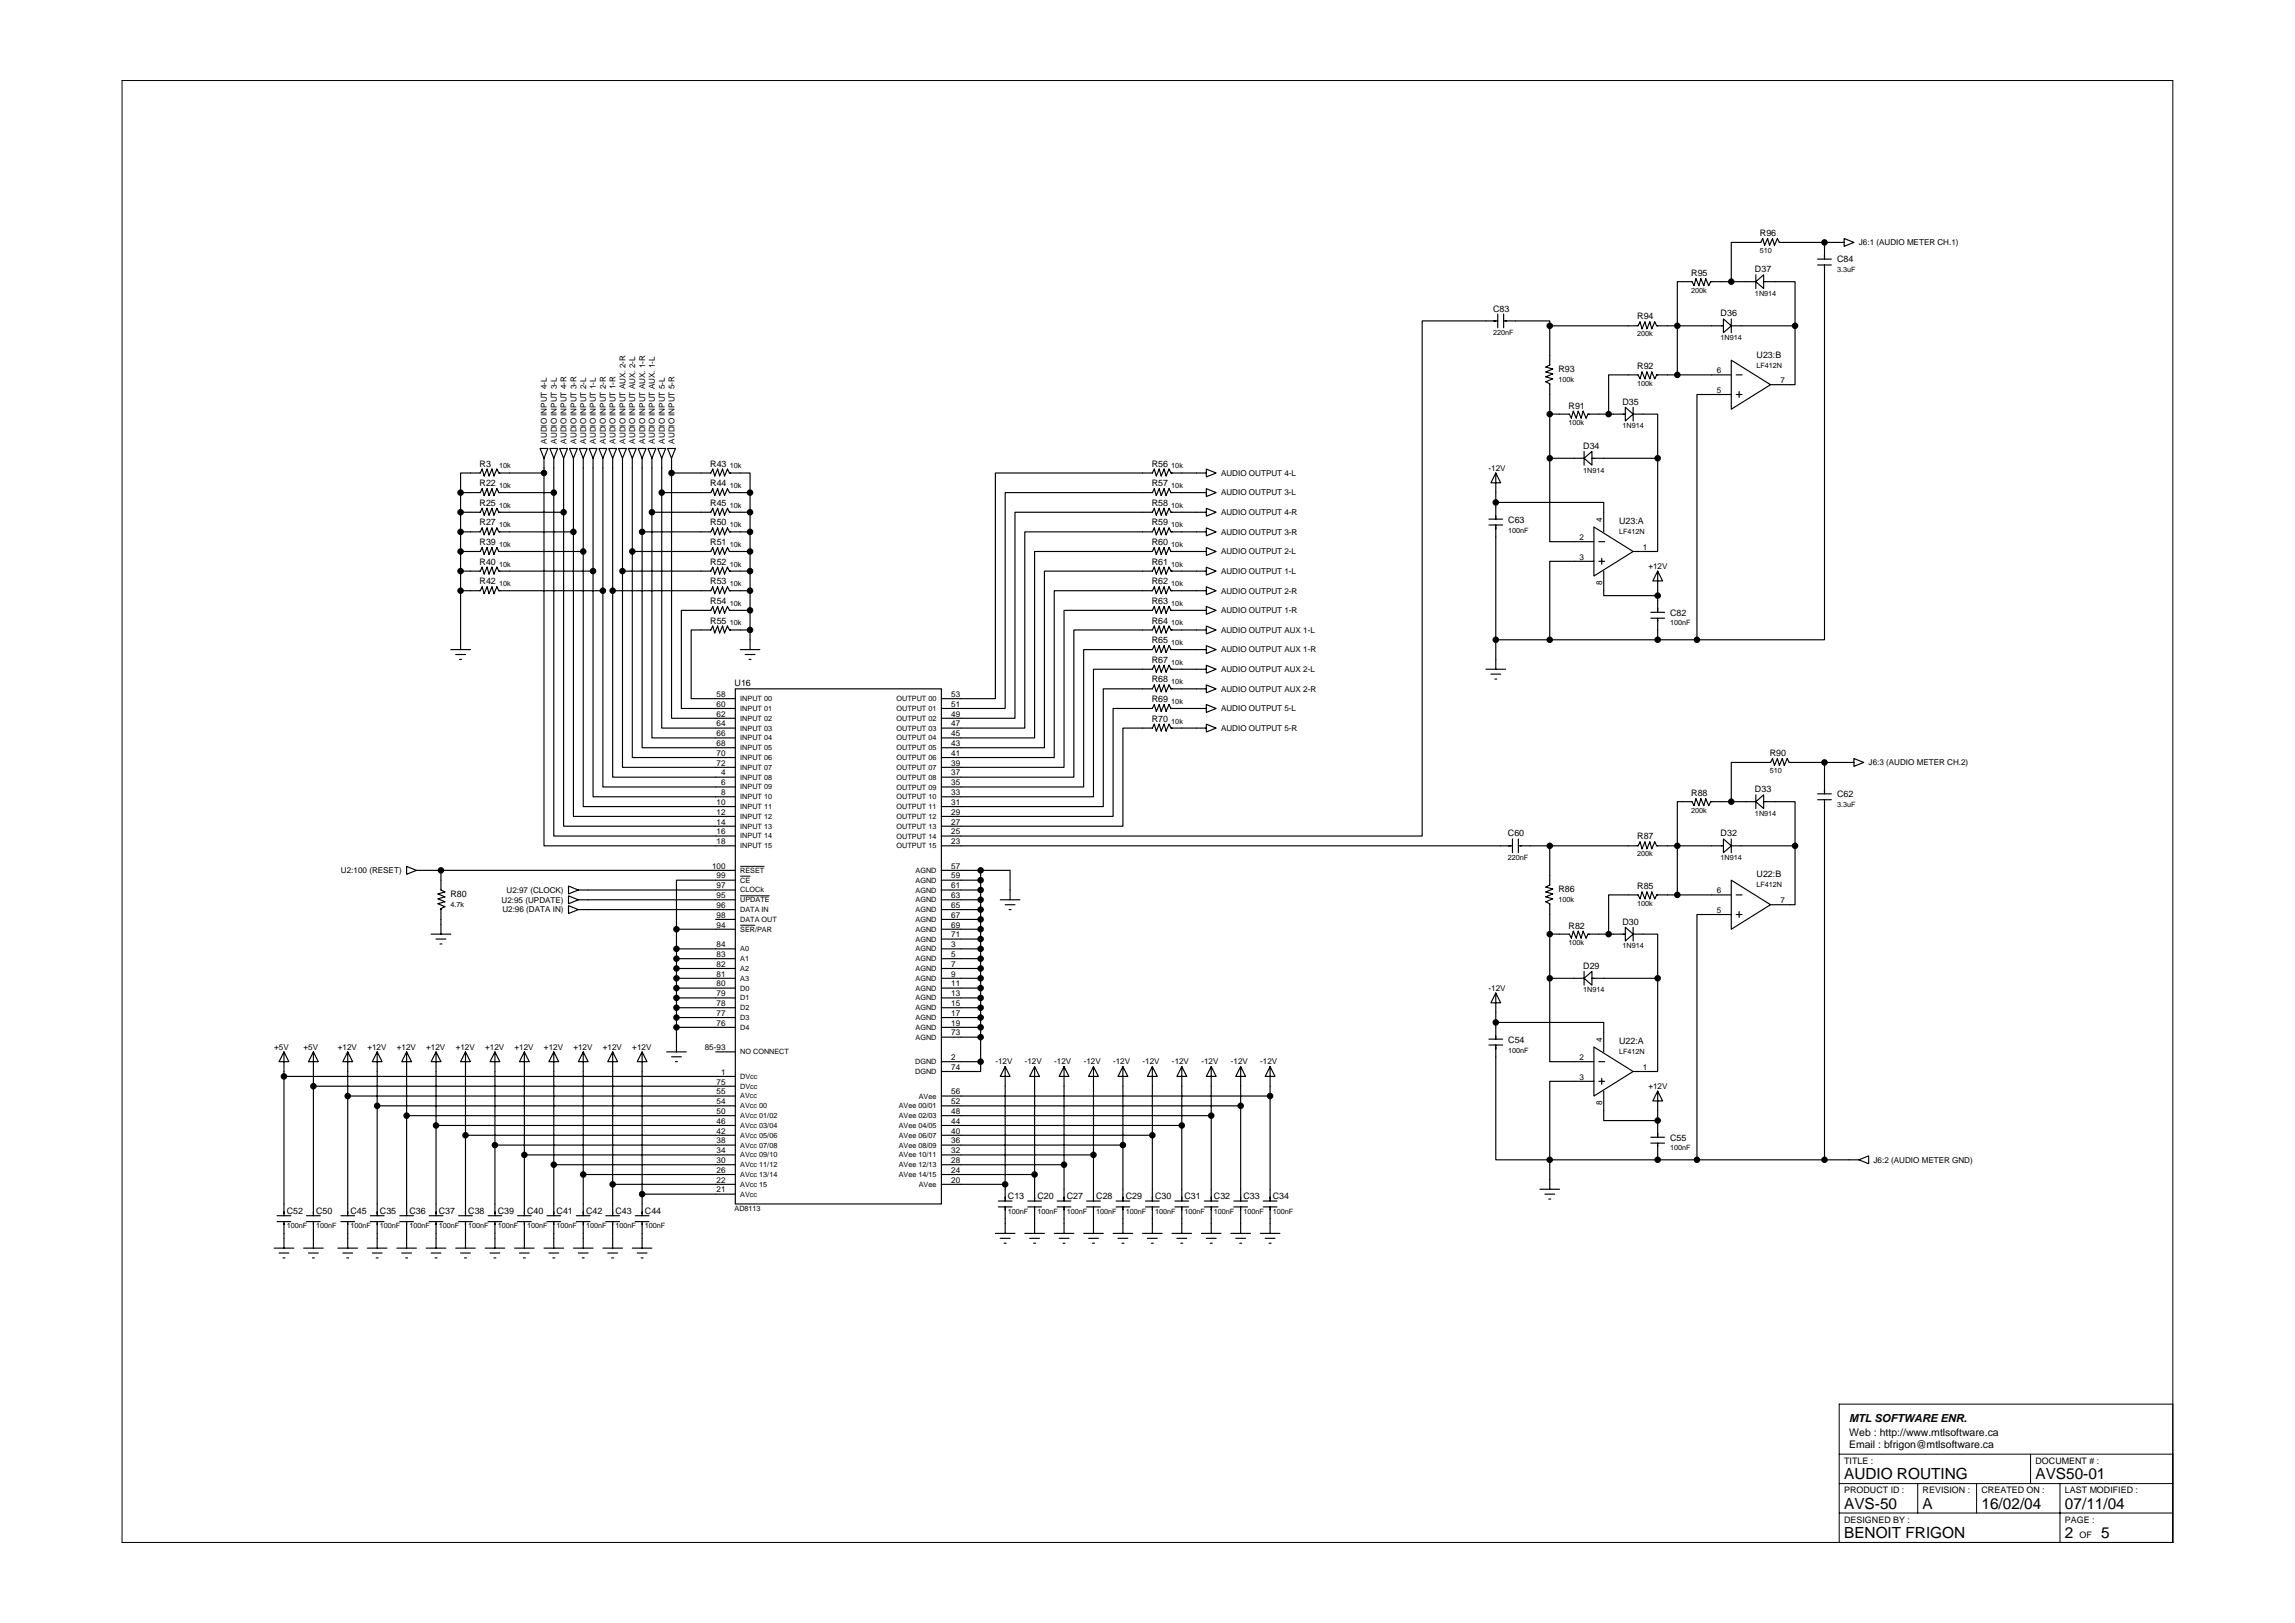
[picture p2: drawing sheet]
<svg xmlns="http://www.w3.org/2000/svg" width="594mm" height="420mm" viewBox="0 0 594 420" stroke-linecap="round" stroke-linejoin="round" font-family="sans-serif">
<defs><g id="words">
<g font-size="4">
<text x="477.4" y="383">AUDIO ROUTING</text>
<text x="526.9" y="383">AVS50-01</text>
<text x="477.4" y="390.6">AVS-50</text>
<text x="497.7" y="390.6">A</text>
<text x="512.9" y="390.6">16/02/04</text>
<text x="534.5" y="390.6">07/11/04</text>
<text x="477.4" y="398.2">BENOIT FRIGON</text>
<text x="534.5" y="398.2">2</text>
<text x="543.9" y="398.2">5</text>
</g>
<text font-size="2.9" x="478.6" y="368.2">MTL SOFTWARE ENR.</text>
<g font-size="2.7">
<text x="478.6" y="371.8">Web : http://www.mtlsoftware.ca</text>
<text x="478.6" y="374.8">Email : bfrigon@mtlsoftware.ca</text>
</g>
<g font-size="2.3">
<text x="455.6" y="61.1">R96</text>
<text x="437.8" y="71.5">R95</text>
<text x="454.3" y="70.5">D37</text>
<text x="475.5" y="67.9">C84</text>
<text x="386.5" y="80.7">C83</text>
<text x="423.8" y="82.7">R94</text>
<text x="445.4" y="81.9">D36</text>
<text x="423.8" y="95.6">R92</text>
<text x="454.7" y="92.6">U23:B</text>
<text x="403.4" y="96.4">R93</text>
<text x="406" y="105.8">R91</text>
<text x="420" y="104.8">D35</text>
<text x="409.8" y="116.2">D34</text>
<text x="124.2" y="120.8">R3</text>
<text x="124.2" y="125.9">R22</text>
<text x="183.8" y="120.8">R43</text>
<text x="183.8" y="125.9">R44</text>
<text x="298.1" y="120.8">R56</text>
<text x="298.1" y="125.9">R57</text>
<text x="124.2" y="131">R25</text>
<text x="183.8" y="131">R45</text>
<text x="298.1" y="131">R58</text>
<text x="124.2" y="136">R27</text>
<text x="183.8" y="136">R50</text>
<text x="298.1" y="136">R59</text>
<text x="390.4" y="135.5">C63</text>
<text x="419.1" y="135.7">U23:A</text>
<text x="124.2" y="141.1">R39</text>
<text x="183.8" y="141.1">R51</text>
<text x="298.1" y="141.1">R60</text>
<text x="124.2" y="146.2">R40</text>
<text x="183.8" y="146.2">R52</text>
<text x="298.1" y="146.2">R61</text>
<text x="124.2" y="151.3">R42</text>
<text x="183.8" y="151.3">R53</text>
<text x="298.1" y="151.3">R62</text>
<text x="183.8" y="156.4">R54</text>
<text x="183.8" y="161.4">R55</text>
<text x="298.1" y="156.4">R63</text>
<text x="298.1" y="161.4">R64</text>
<text x="432.3" y="159.4">C82</text>
<text x="298.1" y="166.5">R65</text>
<text x="298.1" y="171.6">R67</text>
<text x="190.2" y="177.7">U16</text>
<text x="298.1" y="176.7">R68</text>
<text x="298.1" y="181.8">R69</text>
<text x="298.1" y="186.8">R70</text>
<text x="458.1" y="195.7">R90</text>
<text x="437.8" y="206.1">R88</text>
<text x="454.3" y="205.1">D33</text>
<text x="475.5" y="206.4">C62</text>
<text x="390.3" y="216.5">C60</text>
<text x="423.8" y="217.3">R87</text>
<text x="445.4" y="216.5">D32</text>
<text x="454.7" y="227.2">U22:B</text>
<text x="116.6" y="232.3">R80</text>
<text x="403.4" y="231">R86</text>
<text x="423.8" y="230.2">R85</text>
<text x="420" y="239.4">D30</text>
<text x="406" y="240.4">R82</text>
<text x="409.8" y="250.8">D29</text>
<text x="390.4" y="270.1">C54</text>
<text x="419.1" y="270.3">U22:A</text>
<text x="432.3" y="295.3">C55</text>
<text x="260.9" y="310.5">C13</text>
<text x="268.5" y="310.5">C20</text>
<text x="276.2" y="310.5">C27</text>
<text x="283.8" y="310.5">C28</text>
<text x="291.4" y="310.5">C29</text>
<text x="299" y="310.5">C30</text>
<text x="306.6" y="310.5">C31</text>
<text x="314.2" y="310.5">C32</text>
<text x="321.9" y="310.5">C33</text>
<text x="329.5" y="310.5">C34</text>
<text x="74.2" y="314.3">C52</text>
<text x="81.8" y="314.3">C50</text>
<text x="90.7" y="314.3">C45</text>
<text x="98.4" y="314.3">C35</text>
<text x="106" y="314.3">C36</text>
<text x="113.6" y="314.3">C37</text>
<text x="121.2" y="314.3">C38</text>
<text x="128.8" y="314.3">C39</text>
<text x="136.5" y="314.3">C40</text>
<text x="144.1" y="314.3">C41</text>
<text x="151.7" y="314.3">C42</text>
<text x="159.3" y="314.3">C43</text>
<text x="166.9" y="314.3">C44</text>
<text x="477.4" y="379">TITLE :</text>
<text x="526.9" y="379">DOCUMENT # :</text>
<text x="477.4" y="386.6">PRODUCT ID :</text>
<text x="497.7" y="386.6">REVISION :</text>
<text x="512.9" y="386.6">CREATED ON :</text>
<text x="534.5" y="386.6">LAST MODIFIED :</text>
<text x="477.4" y="394.3">DESIGNED BY :</text>
<text x="534.5" y="394.3">PAGE :</text>
<text x="538.3" y="398.1">OF</text>
</g>
<g font-size="2.1">
<text x="481.2" y="63.5">J6:1 (AUDIO METER CH.1)</text>
<text x="444.5" y="101.7">5</text>
<text x="444.5" y="96.6">6</text>
<text x="460.9" y="99.1">7</text>
<text x="141.6" y="114.8" transform="rotate(-90 141.6 114.8)">AUDIO INPUT 4-L</text>
<text x="144.1" y="114.8" transform="rotate(-90 144.1 114.8)">AUDIO INPUT 3-L</text>
<text x="146.7" y="114.8" transform="rotate(-90 146.7 114.8)">AUDIO INPUT 4-R</text>
<text x="149.2" y="114.8" transform="rotate(-90 149.2 114.8)">AUDIO INPUT 3-R</text>
<text x="151.7" y="114.8" transform="rotate(-90 151.7 114.8)">AUDIO INPUT 2-L</text>
<text x="154.3" y="114.8" transform="rotate(-90 154.3 114.8)">AUDIO INPUT 1-L</text>
<text x="156.8" y="114.8" transform="rotate(-90 156.8 114.8)">AUDIO INPUT 2-R</text>
<text x="159.4" y="114.8" transform="rotate(-90 159.4 114.8)">AUDIO INPUT 1-R</text>
<text x="161.9" y="114.8" transform="rotate(-90 161.9 114.8)">AUDIO INPUT AUX. 2-R</text>
<text x="164.4" y="114.8" transform="rotate(-90 164.4 114.8)">AUDIO INPUT AUX. 2-L</text>
<text x="167" y="114.8" transform="rotate(-90 167 114.8)">AUDIO INPUT AUX. 1-R</text>
<text x="169.5" y="114.8" transform="rotate(-90 169.5 114.8)">AUDIO INPUT AUX. 1-L</text>
<text x="172.1" y="114.8" transform="rotate(-90 172.1 114.8)">AUDIO INPUT 5-L</text>
<text x="174.6" y="114.8" transform="rotate(-90 174.6 114.8)">AUDIO INPUT 5-R</text>
<text x="316.1" y="123.2">AUDIO OUTPUT 4-L</text>
<text x="385.3" y="121.9">-12V</text>
<text x="316.1" y="128.2">AUDIO OUTPUT 3-L</text>
<text x="316.1" y="133.3">AUDIO OUTPUT 4-R</text>
<text x="414.7" y="135.1" transform="rotate(-90 414.7 135.1)">4</text>
<text x="316.1" y="138.4">AUDIO OUTPUT 3-R</text>
<text x="316.1" y="143.5">AUDIO OUTPUT 2-L</text>
<text x="408.9" y="139.8">2</text>
<text x="425.3" y="142.3">1</text>
<text x="316.1" y="148.6">AUDIO OUTPUT 1-L</text>
<text x="408.9" y="144.9">3</text>
<text x="426.7" y="147.3">+12V</text>
<text x="316.1" y="153.6">AUDIO OUTPUT 2-R</text>
<text x="414.7" y="151.6" transform="rotate(-90 414.7 151.6)">8</text>
<text x="316.1" y="158.7">AUDIO OUTPUT 1-R</text>
<text x="316.1" y="163.8">AUDIO OUTPUT AUX 1-L</text>
<text x="316.1" y="168.9">AUDIO OUTPUT AUX 1-R</text>
<text x="316.1" y="174">AUDIO OUTPUT AUX 2-L</text>
<text x="316.1" y="179">AUDIO OUTPUT AUX 2-R</text>
<text x="185.5" y="180.4">58</text>
<text x="185.5" y="183">60</text>
<text x="185.5" y="185.5">62</text>
<text x="246.2" y="180.4">53</text>
<text x="246.2" y="183">51</text>
<text x="246.2" y="185.5">49</text>
<text x="316.1" y="184.1">AUDIO OUTPUT 5-L</text>
<text x="185.5" y="188">64</text>
<text x="185.5" y="190.6">66</text>
<text x="246.2" y="188">47</text>
<text x="246.2" y="190.6">45</text>
<text x="316.1" y="189.2">AUDIO OUTPUT 5-R</text>
<text x="185.5" y="193.1">68</text>
<text x="185.5" y="195.7">70</text>
<text x="246.2" y="193.1">43</text>
<text x="246.2" y="195.7">41</text>
<text x="185.5" y="198.2">72</text>
<text x="186.6" y="200.7">4</text>
<text x="186.6" y="203.3">6</text>
<text x="246.2" y="198.2">39</text>
<text x="246.2" y="200.7">37</text>
<text x="246.2" y="203.3">35</text>
<text x="483.7" y="198.1">J6:3 (AUDIO METER CH.2)</text>
<text x="185.5" y="208.4">10</text>
<text x="186.6" y="205.8">8</text>
<text x="246.2" y="205.8">33</text>
<text x="246.2" y="208.4">31</text>
<text x="185.5" y="210.9">12</text>
<text x="185.5" y="213.4">14</text>
<text x="185.5" y="216">16</text>
<text x="246.2" y="210.9">29</text>
<text x="246.2" y="213.4">27</text>
<text x="246.2" y="216">25</text>
<text x="185.5" y="218.5">18</text>
<text x="246.2" y="218.5">23</text>
<text x="88.3" y="226">U2:100 (RESET)</text>
<text x="184.3" y="224.9">100</text>
<text x="185.5" y="227.4">99</text>
<text x="246.2" y="227.4">59</text>
<text x="246.2" y="224.9">57</text>
<text x="129.8" y="233.7">U2:95 (UPDATE)</text>
<text x="131.1" y="231.1">U2:97 (CLOCK)</text>
<text x="185.5" y="230">97</text>
<text x="185.5" y="232.5">95</text>
<text x="246.2" y="230">61</text>
<text x="246.2" y="232.5">63</text>
<text x="444.5" y="231.2">6</text>
<text x="460.9" y="233.8">7</text>
<text x="130" y="236.2">U2:96 (DATA IN)</text>
<text x="185.5" y="235">96</text>
<text x="185.5" y="237.6">98</text>
<text x="246.2" y="235">65</text>
<text x="246.2" y="237.6">67</text>
<text x="444.5" y="236.3">5</text>
<text x="185.5" y="245.2">84</text>
<text x="185.5" y="240.1">94</text>
<text x="246.2" y="240.1">69</text>
<text x="246.2" y="242.7">71</text>
<text x="246.2" y="245.2">3</text>
<text x="185.5" y="247.7">83</text>
<text x="185.5" y="250.3">82</text>
<text x="246.2" y="247.7">5</text>
<text x="246.2" y="250.3">7</text>
<text x="185.5" y="252.8">81</text>
<text x="185.5" y="255.4">80</text>
<text x="185.5" y="257.9">79</text>
<text x="246.2" y="252.8">9</text>
<text x="246.2" y="255.4">11</text>
<text x="246.2" y="257.9">13</text>
<text x="385.3" y="256.5">-12V</text>
<text x="185.5" y="260.4">78</text>
<text x="185.5" y="263">77</text>
<text x="246.2" y="260.4">15</text>
<text x="246.2" y="263">17</text>
<text x="185.5" y="265.5">76</text>
<text x="246.2" y="265.5">19</text>
<text x="246.2" y="268.1">73</text>
<text x="414.7" y="269.8" transform="rotate(-90 414.7 269.8)">4</text>
<text x="71" y="271.8">+5V</text>
<text x="78.6" y="271.8">+5V</text>
<text x="87.5" y="271.8">+12V</text>
<text x="95.1" y="271.8">+12V</text>
<text x="102.7" y="271.8">+12V</text>
<text x="110.3" y="271.8">+12V</text>
<text x="118" y="271.8">+12V</text>
<text x="125.6" y="271.8">+12V</text>
<text x="133.2" y="271.8">+12V</text>
<text x="140.8" y="271.8">+12V</text>
<text x="148.4" y="271.8">+12V</text>
<text x="156.1" y="271.8">+12V</text>
<text x="163.7" y="271.8">+12V</text>
<text x="182.4" y="271.9">85-93</text>
<text x="246.2" y="274.4">2</text>
<text x="257.7" y="275.6">-12V</text>
<text x="265.3" y="275.6">-12V</text>
<text x="272.9" y="275.6">-12V</text>
<text x="280.5" y="275.6">-12V</text>
<text x="288.1" y="275.6">-12V</text>
<text x="295.8" y="275.6">-12V</text>
<text x="303.4" y="275.6">-12V</text>
<text x="311" y="275.6">-12V</text>
<text x="318.6" y="275.6">-12V</text>
<text x="326.2" y="275.6">-12V</text>
<text x="408.9" y="274.4">2</text>
<text x="185.5" y="280.8">75</text>
<text x="186.6" y="278.2">1</text>
<text x="246.2" y="276.9">74</text>
<text x="408.9" y="279.5">3</text>
<text x="425.3" y="276.9">1</text>
<text x="426.7" y="281.9">+12V</text>
<text x="185.5" y="285.8">54</text>
<text x="185.5" y="283.3">55</text>
<text x="246.2" y="285.8">52</text>
<text x="246.2" y="283.3">56</text>
<text x="414.7" y="286.2" transform="rotate(-90 414.7 286.2)">8</text>
<text x="185.5" y="288.4">50</text>
<text x="185.5" y="290.9">46</text>
<text x="185.5" y="293.5">42</text>
<text x="246.2" y="288.4">48</text>
<text x="246.2" y="290.9">44</text>
<text x="246.2" y="293.5">40</text>
<text x="185.5" y="296">38</text>
<text x="185.5" y="298.5">34</text>
<text x="246.2" y="296">36</text>
<text x="246.2" y="298.5">32</text>
<text x="185.5" y="301.1">30</text>
<text x="185.5" y="303.6">26</text>
<text x="246.2" y="301.1">28</text>
<text x="246.2" y="303.6">24</text>
<text x="485" y="301">J6:2 (AUDIO METER GND)</text>
<text x="185.5" y="306.2">22</text>
<text x="185.5" y="308.7">21</text>
<text x="246.2" y="306.2">20</text>
</g>
<g font-size="1.9">
<text x="455.6" y="65.4">510</text>
<text x="475.5" y="70.4">3.3uF</text>
<text x="437.8" y="75.8">200k</text>
<text x="454.3" y="76.6">1N914</text>
<text x="386.5" y="86.7">220nF</text>
<text x="423.8" y="87">200k</text>
<text x="445.4" y="88">1N914</text>
<text x="454.7" y="95.1">LF412N</text>
<text x="403.4" y="98.8">100k</text>
<text x="423.8" y="100">100k</text>
<text x="406" y="110.1">100k</text>
<text x="420" y="110.9">1N914</text>
<text x="129.2" y="121.3">10k</text>
<text x="188.9" y="121.3">10k</text>
<text x="303.2" y="121.3">10k</text>
<text x="409.8" y="122.3">1N914</text>
<text x="129.2" y="126.3">10k</text>
<text x="129.2" y="131.4">10k</text>
<text x="188.9" y="126.3">10k</text>
<text x="188.9" y="131.4">10k</text>
<text x="303.2" y="126.3">10k</text>
<text x="303.2" y="131.4">10k</text>
<text x="129.2" y="136.5">10k</text>
<text x="188.9" y="136.5">10k</text>
<text x="303.2" y="136.5">10k</text>
<text x="390.4" y="137.9">100nF</text>
<text x="129.2" y="141.6">10k</text>
<text x="188.9" y="141.6">10k</text>
<text x="303.2" y="141.6">10k</text>
<text x="419.1" y="138.3">LF412N</text>
<text x="129.2" y="146.7">10k</text>
<text x="188.9" y="146.7">10k</text>
<text x="303.2" y="146.7">10k</text>
<text x="129.2" y="151.7">10k</text>
<text x="188.9" y="151.7">10k</text>
<text x="303.2" y="151.7">10k</text>
<text x="188.9" y="156.8">10k</text>
<text x="188.9" y="161.9">10k</text>
<text x="303.2" y="156.8">10k</text>
<text x="303.2" y="161.9">10k</text>
<text x="432.3" y="161.8">100nF</text>
<text x="303.2" y="167">10k</text>
<text x="303.2" y="172.1">10k</text>
<text x="303.2" y="177.1">10k</text>
<text x="191.6" y="181.5">INPUT 00</text>
<text x="191.6" y="184">INPUT 01</text>
<text x="232.1" y="181.5">OUTPUT 00</text>
<text x="232.1" y="184.1">OUTPUT 01</text>
<text x="303.2" y="182.2">10k</text>
<text x="191.6" y="186.6">INPUT 02</text>
<text x="191.6" y="189.1">INPUT 03</text>
<text x="191.6" y="191.7">INPUT 04</text>
<text x="232.1" y="186.6">OUTPUT 02</text>
<text x="232.1" y="189.1">OUTPUT 03</text>
<text x="232.1" y="191.7">OUTPUT 04</text>
<text x="303.2" y="187.3">10k</text>
<text x="191.6" y="194.2">INPUT 05</text>
<text x="191.6" y="196.7">INPUT 06</text>
<text x="232.1" y="194.2">OUTPUT 05</text>
<text x="232.1" y="196.8">OUTPUT 06</text>
<text x="191.6" y="199.3">INPUT 07</text>
<text x="191.6" y="201.8">INPUT 08</text>
<text x="232.1" y="199.3">OUTPUT 07</text>
<text x="232.1" y="201.8">OUTPUT 08</text>
<text x="458.1" y="200">510</text>
<text x="191.6" y="204.4">INPUT 09</text>
<text x="191.6" y="206.9">INPUT 10</text>
<text x="191.6" y="209.4">INPUT 11</text>
<text x="232.1" y="204.4">OUTPUT 09</text>
<text x="232.1" y="206.9">OUTPUT 10</text>
<text x="232.1" y="209.5">OUTPUT 11</text>
<text x="475.5" y="208.8">3.3uF</text>
<text x="191.6" y="212">INPUT 12</text>
<text x="191.6" y="214.5">INPUT 13</text>
<text x="232.1" y="212">OUTPUT 12</text>
<text x="232.1" y="214.5">OUTPUT 13</text>
<text x="437.8" y="210.5">200k</text>
<text x="454.3" y="211.2">1N914</text>
<text x="191.6" y="217.1">INPUT 14</text>
<text x="191.6" y="219.6">INPUT 15</text>
<text x="232.1" y="217.1">OUTPUT 14</text>
<text x="232.1" y="219.6">OUTPUT 15</text>
<text x="423.8" y="221.6">200k</text>
<text x="191.6" y="226">RESET</text>
<text x="237" y="226">AGND</text>
<text x="390.3" y="222.6">220nF</text>
<text x="445.4" y="222.6">1N914</text>
<text x="191.6" y="228.5">CE</text>
<text x="191.6" y="231">CLOCk</text>
<text x="191.6" y="233.6">UPDATE</text>
<text x="237" y="228.5">AGND</text>
<text x="237" y="231.1">AGND</text>
<text x="237" y="233.6">AGND</text>
<text x="403.4" y="233.4">100k</text>
<text x="454.7" y="229.7">LF412N</text>
<text x="116.6" y="234.7">4.7k</text>
<text x="191.6" y="236.1">DATA IN</text>
<text x="191.6" y="238.7">DATA OUT</text>
<text x="237" y="236.1">AGND</text>
<text x="237" y="238.7">AGND</text>
<text x="423.8" y="234.6">100k</text>
<text x="191.6" y="241.2">SER/PAR</text>
<text x="237" y="241.2">AGND</text>
<text x="237" y="243.8">AGND</text>
<text x="406" y="244.7">100k</text>
<text x="420" y="245.5">1N914</text>
<text x="191.6" y="246.3">A0</text>
<text x="191.6" y="248.8">A1</text>
<text x="191.6" y="251.4">A2</text>
<text x="237" y="246.3">AGND</text>
<text x="237" y="248.8">AGND</text>
<text x="237" y="251.4">AGND</text>
<text x="191.6" y="253.9">A3</text>
<text x="191.6" y="256.4">D0</text>
<text x="237" y="253.9">AGND</text>
<text x="237" y="256.5">AGND</text>
<text x="409.8" y="256.9">1N914</text>
<text x="191.6" y="259">D1</text>
<text x="191.6" y="261.5">D2</text>
<text x="237" y="259">AGND</text>
<text x="237" y="261.5">AGND</text>
<text x="191.6" y="264.1">D3</text>
<text x="191.6" y="266.6">D4</text>
<text x="237" y="264.1">AGND</text>
<text x="237" y="266.6">AGND</text>
<text x="237" y="269.2">AGND</text>
<text x="191.6" y="272.9">NO CONNECT</text>
<text x="236.9" y="275.5">DGND</text>
<text x="390.4" y="272.5">100nF</text>
<text x="419.1" y="272.9">LF412N</text>
<text x="191.6" y="279.3">DVcc</text>
<text x="191.6" y="281.8">DVcc</text>
<text x="236.9" y="278">DGND</text>
<text x="191.6" y="286.9">AVcc 00</text>
<text x="191.6" y="284.4">AVcc</text>
<text x="232.6" y="286.9">AVee 00/01</text>
<text x="237.8" y="284.4">AVee</text>
<text x="191.6" y="289.5">AVcc 01/02</text>
<text x="191.6" y="292">AVcc 03/04</text>
<text x="232.6" y="289.5">AVee 02/03</text>
<text x="232.6" y="292">AVee 04/05</text>
<text x="191.6" y="294.5">AVcc 05/06</text>
<text x="191.6" y="297.1">AVcc 07/08</text>
<text x="191.6" y="299.6">AVcc 09/10</text>
<text x="232.6" y="294.6">AVee 06/07</text>
<text x="232.6" y="297.1">AVee 08/09</text>
<text x="232.6" y="299.6">AVee 10/11</text>
<text x="432.3" y="297.7">100nF</text>
<text x="191.6" y="302.2">AVcc 11/12</text>
<text x="191.6" y="304.7">AVcc 13/14</text>
<text x="232.6" y="302.2">AVee 12/13</text>
<text x="232.6" y="304.7">AVee 14/15</text>
<text x="191.6" y="307.2">AVcc 15</text>
<text x="191.6" y="309.8">AVcc</text>
<text x="237.8" y="307.3">AVee</text>
<text x="74.2" y="318">100nF</text>
<text x="81.8" y="318">100nF</text>
<text x="90.7" y="318">100nF</text>
<text x="98.4" y="318">100nF</text>
<text x="106" y="318">100nF</text>
<text x="113.6" y="318">100nF</text>
<text x="121.2" y="318">100nF</text>
<text x="128.8" y="318">100nF</text>
<text x="136.5" y="318">100nF</text>
<text x="144.1" y="318">100nF</text>
<text x="151.7" y="318">100nF</text>
<text x="159.3" y="318">100nF</text>
<text x="166.9" y="318">100nF</text>
<text x="190.2" y="313.6">AD8113</text>
<text x="260.9" y="314.2">100nF</text>
<text x="268.5" y="314.2">100nF</text>
<text x="276.2" y="314.2">100nF</text>
<text x="283.8" y="314.2">100nF</text>
<text x="291.4" y="314.2">100nF</text>
<text x="299" y="314.2">100nF</text>
<text x="306.6" y="314.2">100nF</text>
<text x="314.2" y="314.2">100nF</text>
<text x="321.9" y="314.2">100nF</text>
<text x="329.5" y="314.2">100nF</text>
</g>
</g></defs>
<g fill="none" stroke="#000" stroke-width=".3">
<path d="M454.5 72.9l2-1.8v3.6zM454.5 72.9h-11.7l-.5 1-.7-1.7-.6 1.7-.7-1.7-.5 1.7-.8-1.7-.5 1.7-.5-1h-3.8v24.1M454.5 71.1v3.6M456.5 72.9h8.2v11.4M470.5 68.6h3.6M470.5 67.1h3.6M472.3 68.6v97h-33M472.3 62.8v4.3M477.4 61.7l2.5 1.1-2.5 1zM477.4 62.8h-16.8l-.5-1.1-.8 1.8-.5-1.8-.7 1.8-.5-1.8-.8 1.8-.5-1.8-.5 1.1h-7.6v10.1M387.7 83.1h-19.6v133.3h-124.4M387.7 81.3v3.6"/>
<path d="M389.2 83.1h12v1.2M389.2 81.3v3.6M401.2 84.3v10.2l-1.1 .5 1.8 .5-1.8 .8 1.8 .5-1.8 .8 1.8 .5-1.8 .7 1.1 .5v19.3M401.2 84.3h22.8l.5-1 .5 1.8 .8-1.8 .5 1.8 .8-1.8 .5 1.8 .7-1.8 .6 1h17.2M446.1 82.6l2.1 1.7-2.1 1.8zM448.2 93.2l10.1 6.4-10.1 6.3zM448.2 97h-19.3l-.6 1.1-.7-1.8-.5 1.8-.8-1.8-.5 1.8-.8-1.8-.5 1.8-.5-1.1h-7.6v10.2M448.2 84.3h16.5M448.2 82.6v3.5M449.4 97h1.5M464.7 84.3v15.3h-6.4M139.8 116.1h2l-1 2.5z"/>
<path d="M140.8 118.6v3.8M142.3 116.1h2.1l-1 2.5zM143.4 118.6v8.9M144.9 116.1h2l-1 2.5zM145.9 118.6v14M147.4 116.1h2.1l-1.1 2.5zM148.4 118.6v19.1M150 116.1h2l-1 2.5zM151 118.6v24.2M152.5 116.1h2l-1 2.5zM153.5 118.6v29.2M155 116.1h2.1l-1 2.5z"/>
<path d="M156.1 118.6v34.3M157.6 116.1h2l-1 2.5zM158.6 118.6v34.3M160.1 116.1h2.1l-1.1 2.5zM161.1 118.6v29.2M162.7 116.1h2l-1 2.5zM163.7 118.6v24.2M165.2 116.1h2l-1 2.5zM166.2 118.6v19.1M167.7 116.1h2.1l-1 2.5zM168.8 118.6v14M170.3 116.1h2l-1 2.5z"/>
<path d="M171.3 118.6v8.9M172.8 116.1h2.1l-1.1 2.5zM173.8 118.6v3.8M401.2 118.6v21.6h11.4M401.2 118.6h8.9M401.2 107.2h5l.6 1 .5-1.8 .7 1.8 .5-1.8 .8 1.8 .5-1.8 .8 1.8 .5-1h9.6M410.1 118.6l2-1.7v3.5zM410.1 116.9v3.5M412.1 118.6h17M420.7 105.4l2.1 1.8-2.1 1.8zM422.8 107.2h6.3v11.4M422.8 105.4v3.6"/>
<path d="M429.1 118.6v24.2h-6.3M448.2 102.1h-8.9v63.5M449.4 102.1h1.5M450.2 101.4v1.5M119.2 127.5h5.1l.5-1 .5 1.8 .8-1.8 .5 1.8 .8-1.8 .5 1.8 .7-1.8 .5 1h14.3M119.2 132.6h5.1l.5-1 .5 1.8 .8-1.8 .5 1.8 .8-1.8 .5 1.8 .7-1.8 .5 1h16.8M119.2 137.7h5.1l.5-1 .5 1.8 .8-1.8 .5 1.8 .8-1.8 .5 1.8 .7-1.8 .5 1h19.3M119.2 127.5v40.7M140.8 122.4v96.6h49.5M140.8 122.4h-11.7l-.5-1-.7 1.8-.5-1.8-.8 1.8-.5-1.8-.8 1.8-.5-1.8-.5 1h-5.1v5.1M143.4 127.5v88.9h46.9M145.9 132.6v81.3h44.4"/>
<path d="M148.4 137.7v73.6h41.9M166.2 137.7v55.9h24.1M166.2 137.7h17.8l.5-1 .5 1.8 .8-1.8 .5 1.8 .7-1.8 .6 1.8 .7-1.8 .5 1h5.4M168.8 132.6v58.4h21.5M168.8 132.6h15.2l.5-1 .5 1.8 .8-1.8 .5 1.8 .7-1.8 .6 1.8 .7-1.8 .5 1h5.4M171.3 127.5v61h19M171.3 127.5h12.7l.5-1 .5 1.8 .8-1.8 .5 1.8 .7-1.8 .6 1.8 .7-1.8 .5 1h5.4M173.8 122.4v63.5h16.5M173.8 122.4h10.2l.5-1 .5 1.8 .8-1.8 .5 1.8 .7-1.8 .6 1.8 .7-1.8 .5 1h5.4v5.1M194.2 132.6v10.2M194.2 127.5v5.1M312.3 121.4l2.5 1-2.5 1.1z"/>
<path d="M312.3 126.5l2.5 1-2.5 1zM312.3 131.6l2.5 1-2.5 1zM312.3 136.7l2.5 1-2.5 1zM312.3 122.4h-9.2l-.5-1-.7 1.8-.6-1.8-.7 1.8-.5-1.8-.8 1.8-.5-1.8-.5 1h-40.6v58.5h-14M312.3 127.5h-9.2l-.5-1-.7 1.8-.6-1.8-.7 1.8-.5-1.8-.8 1.8-.5-1.8-.5 1h-38.1v55.9h-16.5M312.3 132.6h-9.2l-.5-1-.7 1.8-.6-1.8-.7 1.8-.5-1.8-.8 1.8-.5-1.8-.5 1h-35.6v53.3h-19M312.3 137.7h-9.2l-.5-1-.7 1.8-.6-1.8-.7 1.8-.5-1.8-.8 1.8-.5-1.8-.5 1h-33v50.8h-21.6M385.4 134.4h3.6M385.4 135.9h3.6M387.2 122.4l1.3 2.6h-2.6zM387.2 130.1h27.9v7.6M387.2 122.4v12"/>
<path d="M387.2 135.9v37.3M412.6 136.4l10.2 6.4-10.2 6.3zM119.2 142.8h5.1l.5-1 .5 1.7 .8-1.7 .5 1.7 .8-1.7 .5 1.7 .7-1.7 .5 1h21.9M119.2 147.8h5.1l.5-1 .5 1.8 .8-1.8 .5 1.8 .8-1.8 .5 1.8 .7-1.8 .5 1h24.4M119.2 152.9h5.1l.5-1 .5 1.8 .8-1.8 .5 1.8 .8-1.8 .5 1.8 .7-1.8 .5 1h27M151 142.8v66h39.3M153.5 147.8v58.5h36.8M156.1 152.9v50.8h34.2M158.6 152.9v48.3h31.7M158.6 152.9h25.4l.5-1 .5 1.8 .8-1.8 .5 1.8 .7-1.8 .6 1.8 .7-1.8 .5 1h5.4M161.1 147.8v50.8h29.2M161.1 147.8h22.9l.5-1 .5 1.8 .8-1.8 .5 1.8 .7-1.8 .6 1.8 .7-1.8 .5 1h5.4"/>
<path d="M163.7 142.8v53.3h26.6M163.7 142.8h20.3l.5-1 .5 1.7 .8-1.7 .5 1.7 .7-1.7 .6 1.7 .7-1.7 .5 1h5.4M194.2 158h-5.4l-.5-1-.7 1.8-.6-1.8-.7 1.8-.5-1.8-.8 1.8-.5-1.8-.5 1h-7.6v25.4h13.9M194.2 147.8v10.2M194.2 142.8v5M194.2 158v10.2M312.3 141.8l2.5 1-2.5 1zM312.3 146.8l2.5 1-2.5 1.1zM312.3 151.9l2.5 1-2.5 1zM312.3 157l2.5 1-2.5 1zM312.3 142.8h-9.2l-.5-1-.7 1.7-.6-1.7-.7 1.7-.5-1.7-.8 1.7-.5-1.7-.5 1h-30.5v48.2h-24.1M312.3 147.8h-9.2l-.5-1-.7 1.8-.6-1.8-.7 1.8-.5-1.8-.8 1.8-.5-1.8-.5 1h-27.9v45.8h-26.7"/>
<path d="M312.3 152.9h-9.2l-.5-1-.7 1.8-.6-1.8-.7 1.8-.5-1.8-.8 1.8-.5-1.8-.5 1h-25.4v43.2h-29.2M312.3 158h-9.2l-.5-1-.7 1.8-.6-1.8-.7 1.8-.5-1.8-.8 1.8-.5-1.8-.5 1h-22.9v40.6h-31.7M412.6 145.3h-11.4v20.3M413.9 140.2h1.5M413.9 145.3h1.5M414.6 144.5v1.6M415.1 147.8v6.4h14M427.3 158.5h3.6M429.1 147.8l1.3 2.6h-2.6zM429.1 147.8v10.7M116.7 168.2h5.1M118 169.4h2.5"/>
<path d="M119 170.7h.5M190.3 178.3h53.4v133.4h-53.4zM191.6 168.2h5.1M192.9 169.4h2.5M193.9 170.7h.5M194.2 163.1h-5.4l-.5-1-.7 1.8-.6-1.8-.7 1.8-.5-1.8-.8 1.8-.5-1.8-.5 1h-5.1v17.8h11.4M312.3 162.1l2.5 1-2.5 1zM312.3 167.2l2.5 1-2.5 1zM312.3 172.2l2.5 1-2.5 1.1zM312.3 177.3l2.5 1-2.5 1zM312.3 163.1h-9.2l-.5-1-.7 1.8-.6-1.8-.7 1.8-.5-1.8-.8 1.8-.5-1.8-.5 1h-20.3v38.1h-34.3M312.3 168.2h-9.2l-.5-1-.7 1.7-.6-1.7-.7 1.7-.5-1.7-.8 1.7-.5-1.7-.5 1h-17.8v35.5h-36.8"/>
<path d="M312.3 173.2h-9.2l-.5-1-.7 1.8-.6-1.8-.7 1.8-.5-1.8-.8 1.8-.5-1.8-.5 1h-15.2v33.1h-39.4M312.3 178.3h-9.2l-.5-1-.7 1.8-.6-1.8-.7 1.8-.5-1.8-.8 1.8-.5-1.8-.5 1h-12.7v30.5h-41.9M384.7 173.2h5M385.9 174.5h2.6M386.9 175.8h.5M387.2 165.6h52.1M427.3 160h3.6M429.1 160v5.6M312.3 182.4l2.5 1-2.5 1zM312.3 187.5l2.5 1-2.5 1zM312.3 183.4h-9.2l-.5-1-.7 1.8-.6-1.8-.7 1.8-.5-1.8-.8 1.8-.5-1.8-.5 1h-10.2v27.9h-44.4M312.3 188.5h-9.2l-.5-1-.7 1.8-.6-1.8-.7 1.8-.5-1.8-.8 1.8-.5-1.8-.5 1h-7.6v25.4h-47"/>
<path d="M472.3 197.4v8.1M479.9 196.4l2.5 1-2.5 1zM479.9 197.4h-16.8l-.5-1-.7 1.7-.5-1.7-.8 1.7-.5-1.7-.8 1.7-.5-1.7-.5 1h-10.1v10.1M243.7 219h147.8M391.5 217.2v3.5M393 219h31l.5-1 .5 1.7 .8-1.7 .5 1.7 .8-1.7 .5 1.7 .7-1.7 .6 1h17.2M393 217.2v3.5M401.2 219v10.1l-1.1 .5 1.8 .5-1.8 .8 1.8 .5-1.8 .8 1.8 .5-1.8 .7 1.1 .6v19.3M446.1 217.2l2.1 1.8-2.1 1.7zM448.2 219h16.5M448.2 217.2v3.5M454.5 207.5l2-1.7v3.5z"/>
<path d="M454.5 207.5h-11.7l-.5 1.1-.7-1.8-.6 1.8-.7-1.8-.5 1.8-.8-1.8-.5 1.8-.5-1.1h-3.8v24.2M454.5 205.8v3.5M456.5 207.5h8.2v11.5M464.7 219v15.2h-6.4M470.5 207h3.6M470.5 205.5h3.6M472.3 207v93.2M105.3 224.3l2.5 1-2.5 1zM107.8 225.3h82.5M114.1 225.3v5.1l1.1 .5-1.8 .5 1.8 .8-1.8 .5 1.8 .7-1.8 .6 1.8 .7-1.1 .5v6.6M147.2 234.5l2.5 1-2.5 1zM147.2 231.9l2.5 1-2.5 1.1z"/>
<path d="M147.2 229.4l2.5 1-2.5 1zM149.7 230.4h40.6M149.7 232.9h40.6M149.7 235.5h40.6M185.3 238h5M190.3 227.9h-15.2v12.7M243.7 227.9h10.1M243.7 230.4h10.1M243.7 232.9h10.1M243.7 235.5h10.1M243.7 238h10.1M243.7 225.3h10.1"/>
<path d="M253.8 232.9v5.1M253.8 225.3h7.7v7.6M253.8 225.3v7.6M253.8 238v36.8M258.9 232.9h5.1M260.2 234.2h2.5M261.2 235.5h.5M448.2 227.9l10.1 6.3-10.1 6.4zM448.2 231.7h-19.3l-.6 1-.7-1.8-.5 1.8-.8-1.8-.5 1.8-.8-1.8-.5 1.8-.5-1h-7.6v10.1M448.2 236.7h-8.9v63.5M449.4 231.7h1.5M449.4 236.7h1.5"/>
<path d="M450.2 236v1.5M111.6 241.8h5.1M112.9 243.1h2.5M113.9 244.4h.5M175.1 240.6h15.2M175.1 245.6h15.2M175.1 248.2h15.2M175.1 250.7h15.2M175.1 253.3h15.2M175.1 255.8h15.2M175.1 258.3h15.2M175.1 240.6v31.7"/>
<path d="M243.7 240.6h10.1M243.7 243.1h10.1M243.7 245.6h10.1M243.7 248.2h10.1M243.7 250.7h10.1M243.7 253.3h10.1M243.7 255.8h10.1M243.7 258.3h10.1M387.2 257.1l1.3 2.5h-2.6zM387.2 257.1v11.9M401.2 253.3v21.5h11.4M401.2 253.3h8.9"/>
<path d="M401.2 241.8h5l.6 1 .5-1.7 .7 1.7 .5-1.7 .8 1.7 .5-1.7 .8 1.7 .5-1h9.6M410.1 253.3l2-1.8v3.5zM410.1 251.5v3.5M412.1 253.3h17M420.7 240.1l2.1 1.7-2.1 1.8zM422.8 241.8h6.3v11.5M422.8 240.1v3.5M429.1 253.3v24.1h-6.3M73.5 272.3l1.3 2.5h-2.6zM73.5 272.3v42.4M73.5 278.7h116.8M81.1 272.3l1.3 2.5h-2.5z"/>
<path d="M81.1 272.3v42.4M90 272.3l1.3 2.5h-2.6zM90 272.3v42.4M97.6 272.3l1.3 2.5h-2.5zM97.6 272.3v42.4M105.3 272.3l1.2 2.5h-2.5zM105.3 272.3v42.4M112.9 272.3l1.2 2.5h-2.5zM112.9 272.3v42.4M120.5 272.3l1.3 2.5h-2.6zM120.5 272.3v42.4M128.1 272.3l1.3 2.5h-2.6z"/>
<path d="M128.1 272.3v42.4M135.7 272.3l1.3 2.5h-2.5zM135.7 272.3v42.4M143.4 272.3l1.2 2.5h-2.5zM143.4 272.3v42.4M151 272.3l1.2 2.5h-2.5zM151 272.3v42.4M158.6 272.3l1.3 2.5h-2.6zM158.6 272.3v42.4M166.2 272.3l1.3 2.5h-2.6zM166.2 272.3v42.4M172.6 272.3h5"/>
<path d="M173.8 273.6h2.6M174.9 274.8h.5M175.1 260.9h15.2M175.1 263.4h15.2M175.1 266h15.2M185.3 272.3h5M243.7 260.9h10.1M243.7 263.4h10.1M243.7 266h10.1M243.7 268.5h10.1M243.7 274.8h10.1M253.8 274.8v2.6h-10.1"/>
<path d="M260.2 276.1l1.3 2.6h-2.6zM260.2 276.1v34.8M267.8 276.1l1.3 2.6h-2.6zM267.8 276.1v34.8M275.4 276.1l1.3 2.6h-2.5zM275.4 276.1v34.8M283.1 276.1l1.2 2.6h-2.5zM283.1 276.1v34.8M290.7 276.1l1.2 2.6h-2.5zM290.7 276.1v34.8M298.3 276.1l1.3 2.6h-2.6zM298.3 276.1v34.8"/>
<path d="M305.9 276.1l1.3 2.6h-2.6zM305.9 276.1v34.8M313.5 276.1l1.3 2.6h-2.5zM313.5 276.1v34.8M321.2 276.1l1.2 2.6h-2.5zM321.2 276.1v34.8M328.8 276.1l1.2 2.6h-2.5zM328.8 276.1v34.8M385.4 269h3.6M385.4 270.5h3.6M387.2 264.7h27.9v7.6M387.2 270.5v29.7h14"/>
<path d="M412.6 271l10.2 6.4-10.2 6.3zM412.6 279.9h-11.4v20.3M413.9 274.8h1.5M413.9 279.9h1.5M414.6 279.2v1.5M81.1 281.2h109.2M90 283.7h100.3M97.6 286.3h92.7M105.3 288.8h85M112.9 291.4h77.4M120.5 293.9h69.8M128.1 296.4h62.2"/>
<path d="M135.7 299h54.6M243.7 299h39.4M243.7 296.4h47M243.7 293.9h54.6M243.7 291.4h62.2M243.7 288.8h69.8M243.7 286.3h77.5M243.7 283.7h85.1M415.1 282.5v7.6h14M427.3 295.9h3.6M427.3 294.4h3.6M429.1 282.5l1.3 2.5h-2.6z"/>
<path d="M429.1 282.5v11.9M429.1 295.9v4.3M71.7 316.3h3.6M71.7 314.7h3.6M73.5 316.3v6.8M79.3 316.3h3.6M79.3 314.7h3.6M81.1 316.3v6.8M88.2 316.3h3.6M88.2 314.7h3.6M90 316.3v6.8M95.9 316.3h3.5"/>
<path d="M95.9 314.7h3.5M97.6 316.3v6.8M103.5 316.3h3.5M103.5 314.7h3.5M105.3 316.3v6.8M111.1 316.3h3.6M111.1 314.7h3.6M112.9 316.3v6.8M118.7 316.3h3.6M118.7 314.7h3.6M120.5 316.3v6.8M126.3 316.3h3.6"/>
<path d="M126.3 314.7h3.6M128.1 316.3v6.8M134 316.3h3.5M134 314.7h3.5M135.7 316.3v6.8M141.6 316.3h3.5M141.6 314.7h3.5M143.4 301.5h46.9M143.4 316.3v6.8M149.2 316.3h3.6M149.2 314.7h3.6M151 304.1h39.3"/>
<path d="M151 316.3v6.8M156.8 316.3h3.6M156.8 314.7h3.6M158.6 306.6h31.7M158.6 316.3v6.8M164.4 316.3h3.6M164.4 314.7h3.6M166.2 316.3v6.8M166.2 309.1h24.1M243.7 306.6h16.5M243.7 304.1h24.1M243.7 301.5h31.7"/>
<path d="M257.7 319.3h5M258.4 312.4h3.6M258.4 310.9h3.6M260.2 312.4v6.9M265.3 319.3h5.1M266 312.4h3.6M266 310.9h3.6M267.8 312.4v6.9M272.9 319.3h5.1M273.7 312.4h3.5M273.7 310.9h3.5M275.4 312.4v6.9"/>
<path d="M280.5 319.3h5.1M281.3 312.4h3.5M281.3 310.9h3.5M283.1 312.4v6.9M288.1 319.3h5.1M288.9 312.4h3.6M288.9 310.9h3.6M290.7 312.4v6.9M295.8 319.3h5M296.5 312.4h3.6M296.5 310.9h3.6M298.3 312.4v6.9"/>
<path d="M303.4 319.3h5.1M304.1 312.4h3.6M304.1 310.9h3.6M305.9 312.4v6.9M311 319.3h5.1M311.8 312.4h3.5M311.8 310.9h3.5M313.5 312.4v6.9M318.6 319.3h5.1M319.4 312.4h3.5M319.4 310.9h3.5M321.2 312.4v6.9"/>
<path d="M326.2 319.3h5.1M327 312.4h3.6M327 310.9h3.6M328.8 312.4v6.9M398.6 307.9h5.1M399.9 309.1h2.5M400.9 310.4h.5M401.2 300.2v7.7M401.2 300.2h80M481.2 300.2l2.5-1v2.1zM71 323.1h5M72.2 324.4h2.6"/>
<path d="M73.3 325.6h.5M78.6 323.1h5.1M79.9 324.4h2.5M80.9 325.6h.5M87.5 323.1h5.1M88.7 324.4h2.6M89.8 325.6h.5M95.1 323.1h5.1M96.4 324.4h2.5M97.4 325.6h.5M102.7 323.1h5.1M104 324.4h2.5"/>
<path d="M105 325.6h.5M110.3 323.1h5.1M111.6 324.4h2.5M112.6 325.6h.5M118 323.1h5M119.2 324.4h2.6M120.2 325.6h.5M125.6 323.1h5.1M126.8 324.4h2.6M127.9 325.6h.5M133.2 323.1h5.1M134.5 324.4h2.5"/>
<path d="M135.5 325.6h.5M140.8 323.1h5.1M142.1 324.4h2.5M143.1 325.6h.5M148.4 323.1h5.1M149.7 324.4h2.5M150.7 325.6h.5M156.1 323.1h5M157.3 324.4h2.6M158.3 325.6h.5M163.7 323.1h5.1M164.9 324.4h2.6"/>
<path d="M166 325.6h.5M258.9 320.6h2.6M259.9 321.8h.5M266.5 320.6h2.6M267.6 321.8h.5M274.2 320.6h2.5M275.2 321.8h.5M281.8 320.6h2.5M282.8 321.8h.5M289.4 320.6h2.5M290.4 321.8h.5M297 320.6h2.6"/>
<path d="M298 321.8h.5M304.6 320.6h2.6M305.7 321.8h.5M312.3 320.6h2.5M313.3 321.8h.5M319.9 320.6h2.5M320.9 321.8h.5M327.5 320.6h2.5M328.5 321.8h.5"/>
</g>
<path d="M31.6 20.8h530.9v378.5h-530.9zM476.1 376.4h86.4M525.6 376.4v7.7M562.5 363.5h-86.4v35.8M476.1 384.1h86.4M476.1 391.7h86.4M496.4 384.1v7.6M511.7 384.1v7.6M533.2 384.1v15.2" fill="none" stroke="#000" stroke-width=".26"/>
<path d="M191.6 224.3h6.3M191.6 226.8h2.6M191.6 231.9h7.6M191.6 239.5h3.9" fill="none" stroke="#010101" stroke-width=".26"/>
<g fill="#000" stroke="#000" stroke-width=".51">
<circle cx="448.2" cy="72.9" r=".59"/>
<circle cx="472.3" cy="62.8" r=".59"/>
<circle cx="401.2" cy="84.3" r=".59"/>
<circle cx="434.2" cy="84.3" r=".59"/>
<circle cx="434.2" cy="97" r=".59"/>
<circle cx="464.7" cy="84.3" r=".59"/>
<circle cx="401.2" cy="118.6" r=".59"/>
<circle cx="401.2" cy="107.2" r=".59"/>
<circle cx="416.4" cy="107.2" r=".59"/>
<circle cx="429.1" cy="118.6" r=".59"/>
<circle cx="119.2" cy="137.7" r=".59"/>
<circle cx="119.2" cy="127.5" r=".59"/>
<circle cx="119.2" cy="132.6" r=".59"/>
<circle cx="140.8" cy="122.4" r=".59"/>
<circle cx="143.4" cy="127.5" r=".59"/>
<circle cx="145.9" cy="132.6" r=".59"/>
<circle cx="148.4" cy="137.7" r=".59"/>
<circle cx="166.2" cy="137.7" r=".59"/>
<circle cx="168.8" cy="132.6" r=".59"/>
<circle cx="171.3" cy="127.5" r=".59"/>
<circle cx="173.8" cy="122.4" r=".59"/>
<circle cx="194.2" cy="137.7" r=".59"/>
<circle cx="194.2" cy="132.6" r=".59"/>
<circle cx="194.2" cy="127.5" r=".59"/>
<circle cx="387.2" cy="130.1" r=".59"/>
<circle cx="119.2" cy="142.8" r=".59"/>
<circle cx="119.2" cy="152.9" r=".59"/>
<circle cx="119.2" cy="147.8" r=".59"/>
<circle cx="151" cy="142.8" r=".59"/>
<circle cx="153.5" cy="147.8" r=".59"/>
<circle cx="156.1" cy="152.9" r=".59"/>
<circle cx="158.6" cy="152.9" r=".59"/>
<circle cx="161.1" cy="147.8" r=".59"/>
<circle cx="163.7" cy="142.8" r=".59"/>
<circle cx="194.2" cy="142.8" r=".59"/>
<circle cx="194.2" cy="158" r=".59"/>
<circle cx="194.2" cy="147.8" r=".59"/>
<circle cx="194.2" cy="152.9" r=".59"/>
<circle cx="429.1" cy="154.2" r=".59"/>
<circle cx="194.2" cy="163.1" r=".59"/>
<circle cx="387.2" cy="165.6" r=".59"/>
<circle cx="401.2" cy="165.6" r=".59"/>
<circle cx="429.1" cy="165.6" r=".59"/>
<circle cx="439.3" cy="165.6" r=".59"/>
<circle cx="472.3" cy="197.4" r=".59"/>
<circle cx="401.2" cy="219" r=".59"/>
<circle cx="434.2" cy="219" r=".59"/>
<circle cx="448.2" cy="207.5" r=".59"/>
<circle cx="464.7" cy="219" r=".59"/>
<circle cx="114.1" cy="225.3" r=".59"/>
<circle cx="253.8" cy="227.9" r=".59"/>
<circle cx="253.8" cy="230.4" r=".59"/>
<circle cx="253.8" cy="235.5" r=".59"/>
<circle cx="253.8" cy="232.9" r=".59"/>
<circle cx="253.8" cy="238" r=".59"/>
<circle cx="253.8" cy="225.3" r=".59"/>
<circle cx="434.2" cy="231.7" r=".59"/>
<circle cx="175.1" cy="253.3" r=".59"/>
<circle cx="175.1" cy="240.6" r=".59"/>
<circle cx="175.1" cy="255.8" r=".59"/>
<circle cx="175.1" cy="248.2" r=".59"/>
<circle cx="175.1" cy="245.6" r=".59"/>
<circle cx="175.1" cy="258.3" r=".59"/>
<circle cx="175.1" cy="250.7" r=".59"/>
<circle cx="253.8" cy="240.6" r=".59"/>
<circle cx="253.8" cy="253.3" r=".59"/>
<circle cx="253.8" cy="255.8" r=".59"/>
<circle cx="253.8" cy="243.1" r=".59"/>
<circle cx="253.8" cy="248.2" r=".59"/>
<circle cx="253.8" cy="245.6" r=".59"/>
<circle cx="253.8" cy="258.3" r=".59"/>
<circle cx="253.8" cy="250.7" r=".59"/>
<circle cx="401.2" cy="253.3" r=".59"/>
<circle cx="401.2" cy="241.8" r=".59"/>
<circle cx="416.4" cy="241.8" r=".59"/>
<circle cx="429.1" cy="253.3" r=".59"/>
<circle cx="73.5" cy="278.7" r=".59"/>
<circle cx="175.1" cy="266" r=".59"/>
<circle cx="175.1" cy="260.9" r=".59"/>
<circle cx="175.1" cy="263.4" r=".59"/>
<circle cx="253.8" cy="266" r=".59"/>
<circle cx="253.8" cy="274.8" r=".59"/>
<circle cx="253.8" cy="268.5" r=".59"/>
<circle cx="253.8" cy="260.9" r=".59"/>
<circle cx="253.8" cy="263.4" r=".59"/>
<circle cx="387.2" cy="264.7" r=".59"/>
<circle cx="81.1" cy="281.2" r=".59"/>
<circle cx="90" cy="283.7" r=".59"/>
<circle cx="97.6" cy="286.3" r=".59"/>
<circle cx="105.3" cy="288.8" r=".59"/>
<circle cx="112.9" cy="291.4" r=".59"/>
<circle cx="120.5" cy="293.9" r=".59"/>
<circle cx="128.1" cy="296.4" r=".59"/>
<circle cx="135.7" cy="299" r=".59"/>
<circle cx="283.1" cy="299" r=".59"/>
<circle cx="290.7" cy="296.4" r=".59"/>
<circle cx="298.3" cy="293.9" r=".59"/>
<circle cx="305.9" cy="291.4" r=".59"/>
<circle cx="313.5" cy="288.8" r=".59"/>
<circle cx="321.2" cy="286.3" r=".59"/>
<circle cx="328.8" cy="283.7" r=".59"/>
<circle cx="429.1" cy="290.1" r=".59"/>
<circle cx="143.4" cy="301.5" r=".59"/>
<circle cx="151" cy="304.1" r=".59"/>
<circle cx="158.6" cy="306.6" r=".59"/>
<circle cx="166.2" cy="309.1" r=".59"/>
<circle cx="260.2" cy="306.6" r=".59"/>
<circle cx="267.8" cy="304.1" r=".59"/>
<circle cx="275.4" cy="301.5" r=".59"/>
<circle cx="401.2" cy="300.2" r=".59"/>
<circle cx="429.1" cy="300.2" r=".59"/>
<circle cx="439.3" cy="300.2" r=".59"/>
<circle cx="472.3" cy="300.2" r=".59"/>
</g>
<use href="#words"/>
</svg>
